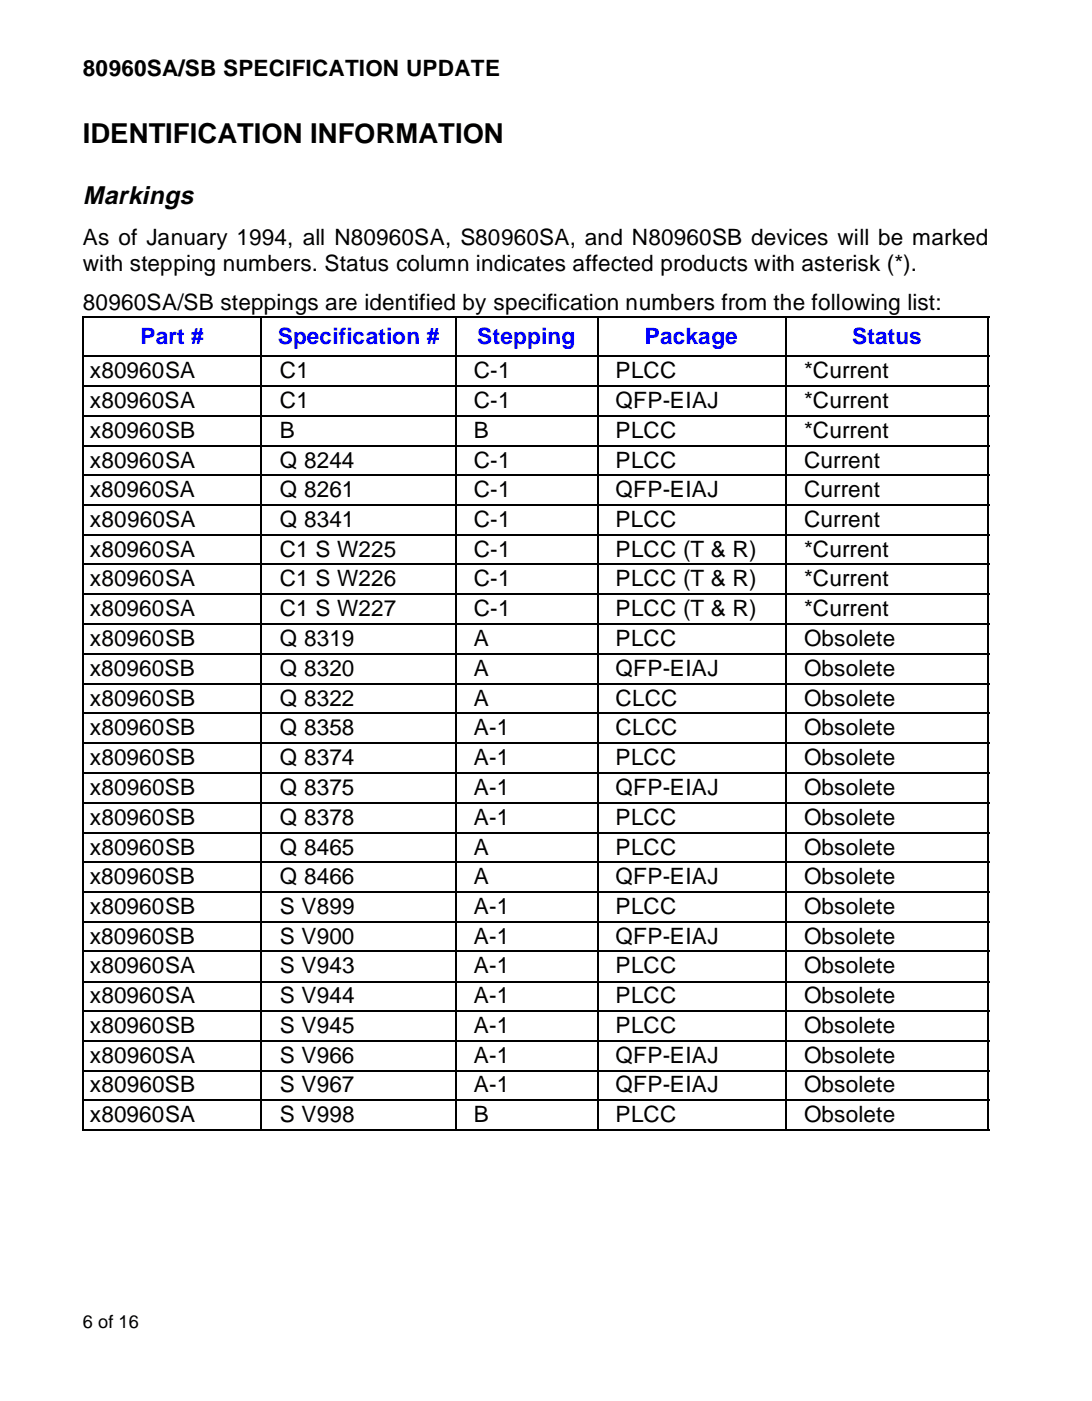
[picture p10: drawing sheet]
<svg xmlns="http://www.w3.org/2000/svg" width="168mm" height="216mm" viewBox="0 0 168 216" stroke-linecap="round" stroke-linejoin="round" font-family="sans-serif">
<defs><g id="words">
<text font-size="4.2" x="12.8" y="22.1">IDENTIFICATION INFORMATION</text>
<text font-size="3.9" x="12.8" y="31.4">Markings</text>
<g font-size="3.5">
<text x="12.8" y="11.7">80960SA/SB SPECIFICATION UPDATE</text>
<text x="12.8" y="37.8">As of January 1994, all N80960SA, S80960SA, and N80960SB devices will be marked</text>
<text x="12.8" y="41.7">with stepping numbers. Status column indicates affected products with asterisk (*).</text>
<text x="12.8" y="47.7">80960SA/SB steppings are identified by specification numbers from the following list:</text>
<text x="13.9" y="58.3">x80960SA</text>
<text x="43.1" y="58.3">C1</text>
<text x="73" y="58.3">C-1</text>
<text x="94.9" y="58.3">PLCC</text>
<text x="123.9" y="58.3">*Current</text>
<text x="13.9" y="62.9">x80960SA</text>
<text x="43.1" y="62.9">C1</text>
<text x="73" y="62.9">C-1</text>
<text x="94.9" y="62.9">QFP-EIAJ</text>
<text x="123.9" y="62.9">*Current</text>
<text x="13.9" y="67.4">x80960SB</text>
<text x="43.1" y="67.4">B</text>
<text x="73" y="67.4">B</text>
<text x="94.9" y="67.4">PLCC</text>
<text x="123.9" y="67.4">*Current</text>
<text x="13.9" y="72.1">x80960SA</text>
<text x="13.9" y="76.7">x80960SA</text>
<text x="43.1" y="76.7">Q 8261</text>
<text x="43.1" y="72.1">Q 8244</text>
<text x="73" y="76.7">C-1</text>
<text x="73" y="72.1">C-1</text>
<text x="94.9" y="76.7">QFP-EIAJ</text>
<text x="94.9" y="72.1">PLCC</text>
<text x="123.9" y="76.7">Current</text>
<text x="123.9" y="72.1">Current</text>
<text x="13.9" y="81.2">x80960SA</text>
<text x="43.1" y="81.2">Q 8341</text>
<text x="73" y="81.2">C-1</text>
<text x="94.9" y="81.2">PLCC</text>
<text x="123.9" y="81.2">Current</text>
<text x="13.9" y="85.8">x80960SA</text>
<text x="43.1" y="85.8">C1 S W225</text>
<text x="73" y="85.8">C-1</text>
<text x="94.9" y="85.8">PLCC (T &amp; R)</text>
<text x="123.9" y="85.8">*Current</text>
<text x="13.9" y="90.4">x80960SA</text>
<text x="13.9" y="95">x80960SA</text>
<text x="43.1" y="90.4">C1 S W226</text>
<text x="43.1" y="95">C1 S W227</text>
<text x="73" y="90.4">C-1</text>
<text x="73" y="95">C-1</text>
<text x="94.9" y="90.4">PLCC (T &amp; R)</text>
<text x="94.9" y="95">PLCC (T &amp; R)</text>
<text x="123.9" y="90.4">*Current</text>
<text x="123.9" y="95">*Current</text>
<text x="13.9" y="99.6">x80960SB</text>
<text x="43.1" y="99.6">Q 8319</text>
<text x="73" y="99.6">A</text>
<text x="94.9" y="99.6">PLCC</text>
<text x="123.9" y="99.6">Obsolete</text>
<text x="13.9" y="104.2">x80960SB</text>
<text x="43.1" y="104.2">Q 8320</text>
<text x="73" y="104.2">A</text>
<text x="94.9" y="104.2">QFP-EIAJ</text>
<text x="123.9" y="104.2">Obsolete</text>
<text x="13.9" y="108.8">x80960SB</text>
<text x="13.9" y="113.3">x80960SB</text>
<text x="43.1" y="108.8">Q 8322</text>
<text x="43.1" y="113.3">Q 8358</text>
<text x="73" y="108.8">A</text>
<text x="73" y="113.3">A-1</text>
<text x="94.9" y="108.8">CLCC</text>
<text x="94.9" y="113.3">CLCC</text>
<text x="123.9" y="108.8">Obsolete</text>
<text x="123.9" y="113.3">Obsolete</text>
<text x="13.9" y="117.9">x80960SB</text>
<text x="43.1" y="117.9">Q 8374</text>
<text x="73" y="117.9">A-1</text>
<text x="94.9" y="117.9">PLCC</text>
<text x="123.9" y="117.9">Obsolete</text>
<text x="13.9" y="122.5">x80960SB</text>
<text x="43.1" y="122.5">Q 8375</text>
<text x="73" y="122.5">A-1</text>
<text x="94.9" y="122.5">QFP-EIAJ</text>
<text x="123.9" y="122.5">Obsolete</text>
<text x="13.9" y="127.1">x80960SB</text>
<text x="13.9" y="131.7">x80960SB</text>
<text x="43.1" y="127.1">Q 8378</text>
<text x="43.1" y="131.7">Q 8465</text>
<text x="73" y="127.1">A-1</text>
<text x="73" y="131.7">A</text>
<text x="94.9" y="127.1">PLCC</text>
<text x="94.9" y="131.7">PLCC</text>
<text x="123.9" y="127.1">Obsolete</text>
<text x="123.9" y="131.7">Obsolete</text>
<text x="13.9" y="136.3">x80960SB</text>
<text x="43.1" y="136.3">Q 8466</text>
<text x="73" y="136.3">A</text>
<text x="94.9" y="136.3">QFP-EIAJ</text>
<text x="123.9" y="136.3">Obsolete</text>
<text x="13.9" y="140.8">x80960SB</text>
<text x="43.1" y="140.8">S V899</text>
<text x="73" y="140.8">A-1</text>
<text x="94.9" y="140.8">PLCC</text>
<text x="123.9" y="140.8">Obsolete</text>
<text x="13.9" y="145.4">x80960SB</text>
<text x="13.9" y="150">x80960SA</text>
<text x="43.1" y="145.4">S V900</text>
<text x="43.1" y="150">S V943</text>
<text x="73" y="145.4">A-1</text>
<text x="73" y="150">A-1</text>
<text x="94.9" y="145.4">QFP-EIAJ</text>
<text x="94.9" y="150">PLCC</text>
<text x="123.9" y="145.4">Obsolete</text>
<text x="123.9" y="150">Obsolete</text>
<text x="13.9" y="154.6">x80960SA</text>
<text x="43.1" y="154.6">S V944</text>
<text x="73" y="154.6">A-1</text>
<text x="94.9" y="154.6">PLCC</text>
<text x="123.9" y="154.6">Obsolete</text>
<text x="13.9" y="159.2">x80960SB</text>
<text x="43.1" y="159.2">S V945</text>
<text x="73" y="159.2">A-1</text>
<text x="94.9" y="159.2">PLCC</text>
<text x="123.9" y="159.2">Obsolete</text>
<text x="13.9" y="163.8">x80960SA</text>
<text x="43.1" y="163.8">S V966</text>
<text x="73" y="163.8">A-1</text>
<text x="94.9" y="163.8">QFP-EIAJ</text>
<text x="123.9" y="163.8">Obsolete</text>
<text x="13.9" y="168.4">x80960SB</text>
<text x="13.9" y="172.9">x80960SA</text>
<text x="43.1" y="168.4">S V967</text>
<text x="43.1" y="172.9">S V998</text>
<text x="73" y="168.4">A-1</text>
<text x="73" y="172.9">B</text>
<text x="94.9" y="168.4">QFP-EIAJ</text>
<text x="94.9" y="172.9">PLCC</text>
<text x="123.9" y="168.4">Obsolete</text>
<text x="123.9" y="172.9">Obsolete</text>
</g>
<g font-size="3.5" fill="#00f">
<text x="21.6" y="53">Part #</text>
<text x="42.8" y="53">Specification #</text>
<text x="73.6" y="53">Stepping</text>
<text x="99.4" y="53">Package</text>
<text x="131.3" y="53">Status</text>
</g>
<text font-size="2.8" x="12.8" y="204.6">6 of 16</text>
</g></defs>
<g fill="none" stroke="#000" stroke-width=".17">
<path d="M12.7 48.9h139.8M12.7 54.9h139.8M12.7 59.5h139.8M12.8 49v125M40.3 48.8v125.4M70.2 48.8v125.4M92.1 48.8v125.4M121 48.8v125.4M152.3 49v125M12.7 64h139.8M12.7 68.7h139.8M12.7 73.3h139.8"/>
<path d="M12.7 77.8h139.8M12.7 82.4h139.8M12.7 87h139.8M12.7 91.6h139.8M12.7 96.2h139.8M12.7 100.8h139.8M12.7 105.4h139.8M12.7 109.9h139.8M12.7 114.5h139.8M12.7 119.1h139.8M12.7 123.7h139.8M12.7 128.3h139.8"/>
<path d="M12.7 132.9h139.8M12.7 137.5h139.8M12.7 142h139.8M12.7 146.6h139.8M12.7 151.3h139.8M12.7 155.8h139.8M12.7 160.4h139.8M12.7 165h139.8M12.7 169.5h139.8M12.7 174.1h139.8"/>
</g>
<use href="#words"/>
</svg>
